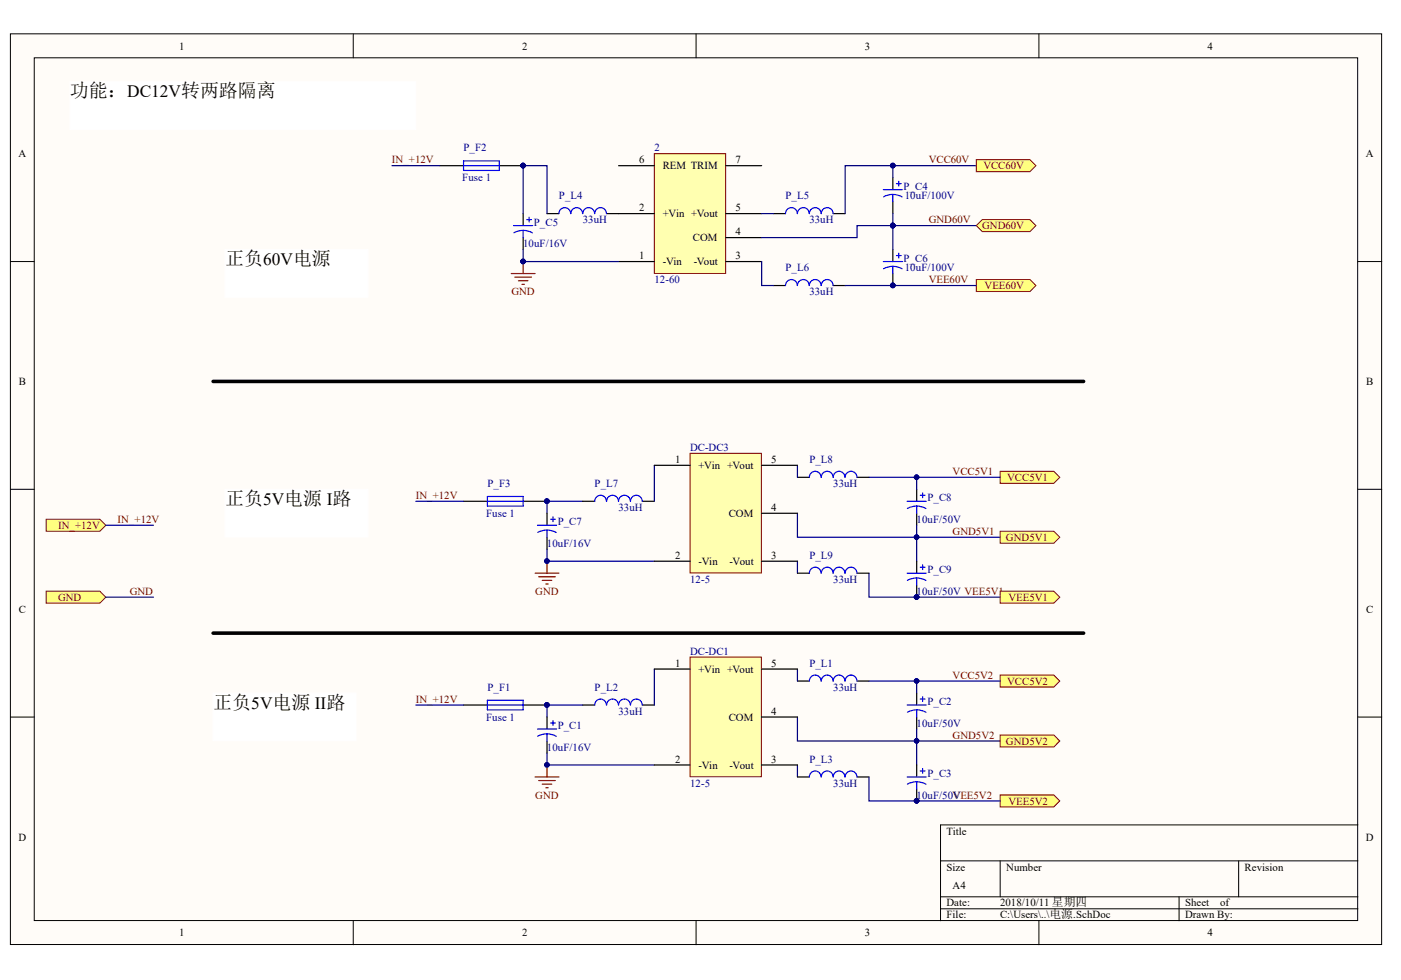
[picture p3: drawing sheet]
<svg xmlns="http://www.w3.org/2000/svg" width="289mm" height="202mm" viewBox="0 0 289 202" stroke-linecap="round" stroke-linejoin="round" font-family="sans-serif">
<defs><g id="words">
<g font-size="3.9">
<text x="14.4" y="20.1">功能：DC12V转两路隔离</text>
<text x="46.4" y="54.6">正负60V电源</text>
<text x="46.4" y="104.1">正负5V电源 I路</text>
<text x="43.9" y="146.2">正负5V电源 II路</text>
</g>
<g font-size="2.2">
<text x="36.9" y="10.2">1</text>
<text x="107.7" y="10.2">2</text>
<text x="178.4" y="10.2">3</text>
<text x="249.1" y="10.2">4</text>
<text x="3.8" y="32.5">A</text>
<text x="131.8" y="33.7">6</text>
<text x="136.7" y="34.9">REM TRIM</text>
<text x="151.7" y="33.7">7</text>
<text x="281.7" y="32.5">A</text>
<text x="131.8" y="43.6">2</text>
<text x="136.7" y="44.8">+Vin +Vout</text>
<text x="151.7" y="43.6">5</text>
<text x="131.8" y="53.5">1</text>
<text x="142.9" y="49.8">COM</text>
<text x="151.7" y="48.5">4</text>
<text x="151.7" y="53.5">3</text>
<text x="136.7" y="54.7">-Vin</text>
<text x="143.1" y="54.7">-Vout</text>
<text x="3.9" y="79.4">B</text>
<text x="281.8" y="79.4">B</text>
<text x="139.2" y="95.5">1</text>
<text x="159.1" y="95.5">5</text>
<text x="144" y="96.7">+Vin +Vout</text>
<text x="150.3" y="106.6">COM</text>
<text x="159.1" y="105.4">4</text>
<text x="139.2" y="115.3">2</text>
<text x="144" y="116.5">-Vin</text>
<text x="150.5" y="116.5">-Vout</text>
<text x="159.1" y="115.3">3</text>
<text x="3.9" y="126.4">C</text>
<text x="281.8" y="126.4">C</text>
<text x="139.2" y="137.5">1</text>
<text x="159.1" y="137.5">5</text>
<text x="144" y="138.8">+Vin +Vout</text>
<text x="150.3" y="148.6">COM</text>
<text x="159.1" y="147.4">4</text>
<text x="139.2" y="157.3">2</text>
<text x="144" y="158.6">-Vin</text>
<text x="150.5" y="158.6">-Vout</text>
<text x="159.1" y="157.3">3</text>
<text x="3.8" y="173.4">D</text>
<text x="195.2" y="172.1">Title</text>
<text x="281.7" y="173.4">D</text>
<text x="195.2" y="179.6">Size</text>
<text x="207.5" y="179.6">Number</text>
<text x="256.7" y="179.6">Revision</text>
<text x="196.4" y="183.3">A4</text>
<text x="195.2" y="187">Date:</text>
<text x="195.2" y="189.5">File:</text>
<text x="206.2" y="187">2018/10/11 星期四</text>
<text x="206.2" y="189.5">C:\Users\..\电源.SchDoc</text>
<text x="244.4" y="187">Sheet</text>
<text x="244.4" y="189.5">Drawn By:</text>
<text x="251.6" y="187">of</text>
<text x="36.9" y="193.2">1</text>
<text x="107.7" y="193.2">2</text>
<text x="178.4" y="193.2">3</text>
<text x="249.1" y="193.2">4</text>
</g>
<g font-size="2.2" fill="#800000">
<text x="80.8" y="33.7">IN_+12V</text>
<text x="191.5" y="33.7">VCC60V</text>
<text x="202.8" y="34.9">VCC60V</text>
<text x="191.5" y="46.1">GND60V</text>
<text x="202.5" y="47.3">GND60V</text>
<text x="191.5" y="58.4">VEE60V</text>
<text x="203" y="59.6">VEE60V</text>
<text x="105.5" y="60.9">GND</text>
<text x="196.4" y="98">VCC5V1</text>
<text x="207.7" y="99.2">VCC5V1</text>
<text x="24.3" y="107.9">IN_+12V</text>
<text x="85.8" y="102.9">IN_+12V</text>
<text x="12" y="109.1">IN_+12V</text>
<text x="196.4" y="110.3">GND5V1</text>
<text x="207.5" y="111.6">GND5V1</text>
<text x="12" y="123.9">GND</text>
<text x="26.7" y="122.7">GND</text>
<text x="110.4" y="122.7">GND</text>
<text x="208" y="123.9">VEE5V1</text>
<text x="196.4" y="140">VCC5V2</text>
<text x="207.7" y="141.2">VCC5V2</text>
<text x="85.8" y="144.9">IN_+12V</text>
<text x="196.4" y="152.4">GND5V2</text>
<text x="207.5" y="153.6">GND5V2</text>
<text x="110.4" y="164.7">GND</text>
<text x="196.4" y="164.7">VEE5V2</text>
<text x="208" y="166">VEE5V2</text>
</g>
<g font-size="2.2" fill="#000080">
<text x="95.6" y="31.2">P_F2</text>
<text x="135" y="31.2">2</text>
<text x="95.3" y="37.4">Fuse 1</text>
<text x="115.3" y="41.1">P_L4</text>
<text x="162" y="41.1">P_L5</text>
<text x="186.3" y="39.1">P_C4</text>
<text x="186.6" y="41.1">10uF/100V</text>
<text x="110.1" y="46.5">P_C5</text>
<text x="120.2" y="46.1">33uH</text>
<text x="166.9" y="46.1">33uH</text>
<text x="107.9" y="51">10uF/16V</text>
<text x="186.3" y="54">P_C6</text>
<text x="135" y="58.4">12-60</text>
<text x="162" y="55.9">P_L6</text>
<text x="186.6" y="55.9">10uF/100V</text>
<text x="166.9" y="60.9">33uH</text>
<text x="142.3" y="93">DC-DC3</text>
<text x="166.9" y="95.5">P_L8</text>
<text x="100.5" y="100.4">P_F3</text>
<text x="122.6" y="100.4">P_L7</text>
<text x="171.8" y="100.4">33uH</text>
<text x="100.3" y="106.6">Fuse 1</text>
<text x="127.6" y="105.4">33uH</text>
<text x="189" y="107.9">10uF/50V</text>
<text x="191.3" y="103.4">P_C8</text>
<text x="112.8" y="112.8">10uF/16V</text>
<text x="115" y="108.4">P_C7</text>
<text x="166.9" y="115.3">P_L9</text>
<text x="191.3" y="118.2">P_C9</text>
<text x="142.3" y="120.2">12-5</text>
<text x="171.8" y="120.2">33uH</text>
<text x="189" y="122.7">10uF/50V VEE5V1</text>
<text x="142.3" y="135.1">DC-DC1</text>
<text x="166.9" y="137.5">P_L1</text>
<text x="100.5" y="142.5">P_F1</text>
<text x="122.6" y="142.5">P_L2</text>
<text x="171.8" y="142.5">33uH</text>
<text x="100.3" y="148.6">Fuse 1</text>
<text x="127.6" y="147.4">33uH</text>
<text x="189" y="149.9">10uF/50V</text>
<text x="191.3" y="145.4">P_C2</text>
<text x="112.8" y="154.8">10uF/16V</text>
<text x="115" y="150.4">P_C1</text>
<text x="166.9" y="157.3">P_L3</text>
<text x="191.3" y="160.3">P_C3</text>
<text x="142.3" y="162.3">12-5</text>
<text x="171.8" y="162.3">33uH</text>
<text x="189" y="164.7">10uF/50V</text>
</g>
</g></defs>
<g fill="#fffcf8" stroke="#000" stroke-width=".21">
<path d="M2.1 7h282.8v187.8h-282.8z"/>
<path d="M7.1 11.9h272.9v178h-272.9z"/>
</g>
<g fill="none" stroke="#000" stroke-width=".21">
<path d="M72.8 7v4.9M143.5 7v4.9M214.3 7v4.9M2.1 54h5M280 54h5M2.1 100.9h5M280 100.9h5M2.1 147.9h5M280 147.9h5M194 177.6h86M206.3 177.6v7.4M255.4 177.6v7.4"/>
<path d="M280 170.2h-86v19.7M72.8 189.9v5M143.5 189.9v5M194 185h86M194 187.5h86M214.3 189.9v5M243.1 185v4.9"/>
</g>
<path d="M9.5 107.1h11.1l1.2 1.2-1.2 1.3h-11.1z" fill-rule="evenodd" fill="#ffff80" stroke="#800000" stroke-width=".21"/>
<g fill="#fff" stroke="#fff" stroke-width=".21">
<path d="M14.4 16.9h71.3v9.8h-71.3z"/>
<path d="M46.4 51.5h29.5v9.8h-29.5z"/>
</g>
<path d="M21.8 108.3h9.9M112.8 113.3v2.5h22.1M120.2 103.4h-7.4v2.5M164.5 115.8v2.4M179.2 118.2v5h27.1M206.3 110.8h-17.3v5" fill="none" stroke="#000080" stroke-width=".25"/>
<g fill="#000080" stroke="#000080" stroke-width=".21">
<circle cx="112.8" cy="103.4" r=".47"/>
<circle cx="112.8" cy="115.7" r=".47"/>
<circle cx="189" cy="110.8" r=".47"/>
<circle cx="189" cy="123.2" r=".47"/>
</g>
<path d="M110.4 118.2h4.9M111.1 119h3.4M111.8 119.7h2M112.8 115.8v2.4M112.6 120.5h.5" fill="none" stroke="#800000" stroke-width=".25"/>
<g fill="#ffff80" stroke="#800000" stroke-width=".21">
<path d="M206.3 97.2h11l1.3 1.3-1.3 1.2h-11z" fill-rule="evenodd"/>
<path d="M206.3 121.9h11l1.3 1.3-1.3 1.2h-11z" fill-rule="evenodd"/>
<path d="M206.3 109.6h11l1.3 1.2-1.3 1.3h-11z" fill-rule="evenodd"/>
<path d="M9.5 121.9h11.1l1.2 1.3-1.2 1.2h-11.1z" fill-rule="evenodd"/>
</g>
<path d="M134.9 96v7.4M164.5 96v2.5M179.2 98.5h27.1M189 98.5v2.4M85.8 103.4h9.8M164.5 105.9v4.9h24.5v-2.5M21.8 123.2h9.9" fill="none" stroke="#000080" stroke-width=".25"/>
<g fill="none" stroke="#000" stroke-width=".25">
<path d="M164.5 98.5h2.4M176.7 98.5h2.5M95.6 103.4h4.9M107.9 103.4h4.9M112.8 105.9v2.4M112.8 110.8v2.5M120.2 103.4h2.4M132.5 103.4h2.4M164.5 118.2h2.4M176.7 118.2h2.5M189 100.9v2.5M189 105.9v2.4"/>
<path d="M189 115.8v2.4M189 120.7v2.5"/>
</g>
<g fill="none" stroke="#00f" stroke-width=".25">
<path d="M169.3 98.5a1.21 1.21 0 0 0-1.2-1.3 1.21 1.21 0 0 0-1.2 1.3M171.8 98.5a1.22 1.22 0 0 0-1.2-1.3 1.22 1.22 0 0 0-1.2 1.3M174.2 98.5a1.21 1.21 0 0 0-1.2-1.3 1.21 1.21 0 0 0-1.2 1.3M176.7 98.5a1.22 1.22 0 0 0-1.2-1.3 1.22 1.22 0 0 0-1.2 1.3M100.5 103.4h7.4M100.5 102.4h7.4v2h-7.4zM110.8 108.3h4M112.8 109.3l1.2 .2 .7 .3M112.8 109.3l-.8 .1-1.1 .4M112.8 109.3v1.5M113.5 107.1h1M114 106.6v1"/>
<path d="M125.1 103.4a1.21 1.21 0 0 0-1.2-1.2 1.21 1.21 0 0 0-1.3 1.2M130 103.4a1.23 1.23 0 0 0-1.2-1.2 1.23 1.23 0 0 0-1.3 1.2 1.22 1.22 0 0 0-1.2-1.2 1.22 1.22 0 0 0-1.2 1.2M132.4 103.4a1.21 1.21 0 0 0-1.2-1.2 1.21 1.21 0 0 0-1.2 1.2M169.3 118.2a1.21 1.21 0 0 0-1.2-1.2 1.21 1.21 0 0 0-1.2 1.2M171.8 118.2a1.22 1.22 0 0 0-1.2-1.2 1.22 1.22 0 0 0-1.2 1.2M174.2 118.2a1.21 1.21 0 0 0-1.2-1.2 1.21 1.21 0 0 0-1.2 1.2M176.7 118.2a1.22 1.22 0 0 0-1.2-1.2 1.22 1.22 0 0 0-1.2 1.2M187.1 103.4h3.9M187.1 118.2h3.9M189 104.4l.8 .1 1.2 .4M189 104.4l-1.1 .2-.8 .3M189 119.2l1.2 .2 .8 .3"/>
<path d="M189 119.2l-.8 .1-1.1 .4M189 104.4v1.5M189 119.2v1.5M189.8 102.2h1M189.8 117h1M190.3 101.7v1M190.3 116.5v1"/>
</g>
<g fill="#000080" stroke="#000080" stroke-width=".21">
<circle cx="189" cy="123.2" r=".47"/>
<circle cx="112.8" cy="103.4" r=".47"/>
<circle cx="189" cy="98.4" r=".47"/>
<circle cx="189" cy="110.8" r=".47"/>
</g>
<path d="M142.3 93.5h14.7v24.7h-14.7z" fill="#ffffb0" stroke="#800000" stroke-width=".21"/>
<g fill="none" stroke="#000" stroke-width=".25">
<path d="M90.7 34.2h4.9M103 34.2h4.9M184.1 36.6v2.5M107.9 44.1v2.4M107.9 49v2.5M112.8 44.1h2.5M125.1 44.1h2.5M159.5 44.1h2.5M159.5 58.9h2.5M171.8 44.1h2.5M171.8 58.9h2.5M184.1 41.6v2.5"/>
<path d="M184.1 51.5v2.5M184.1 56.4v2.5M134.9 96h7.4M157.1 96h7.4M134.9 115.8h7.4M157.1 105.9h7.4M157.1 115.8h7.4"/>
</g>
<path d="M46.4 100.9h29.5v9.9h-29.5z" fill="#fff" stroke="#fff" stroke-width=".21"/>
<path d="M44 78.7h179.5M44 130.6h179.5" fill="none" stroke="#000" stroke-width=".74"/>
<g fill="none" stroke="#00f" stroke-width=".25">
<path d="M95.6 33.2h7.4v2h-7.4zM95.6 34.2h7.4M182.2 39.1h3.9M184.9 37.9h.9M185.4 37.4v1M105.9 46.5h4M107.9 47.5l1.2 .2 .7 .3M107.9 47.5l-.8 .1-1.1 .4M107.9 47.5v1.5M108.6 45.3h1M109.1 44.8v1M117.7 44.1a1.21 1.21 0 0 0-1.2-1.3 1.21 1.21 0 0 0-1.2 1.3"/>
<path d="M120.1 44.1a1.21 1.21 0 0 0-1.2-1.3 1.21 1.21 0 0 0-1.2 1.3M122.6 44.1a1.22 1.22 0 0 0-1.2-1.3 1.22 1.22 0 0 0-1.2 1.3M125.1 44.1a1.21 1.21 0 0 0-1.2-1.3 1.21 1.21 0 0 0-1.3 1.3M164.4 44.1a1.22 1.22 0 0 0-1.2-1.3 1.22 1.22 0 0 0-1.2 1.3M164.4 58.9a1.22 1.22 0 0 0-1.2-1.2 1.22 1.22 0 0 0-1.2 1.2M169.3 44.1a1.22 1.22 0 0 0-1.2-1.3 1.22 1.22 0 0 0-1.2 1.3 1.22 1.22 0 0 0-1.2-1.3 1.22 1.22 0 0 0-1.2 1.3M169.3 58.9a1.22 1.22 0 0 0-1.2-1.2 1.22 1.22 0 0 0-1.2 1.2 1.22 1.22 0 0 0-1.2-1.2 1.22 1.22 0 0 0-1.2 1.2M171.8 44.1a1.22 1.22 0 0 0-1.2-1.3 1.22 1.22 0 0 0-1.2 1.3M171.8 58.9a1.22 1.22 0 0 0-1.2-1.2 1.22 1.22 0 0 0-1.2 1.2M182.2 54h3.9M184.1 40.1l.8 .1 1.1 .4M184.1 40.1l-.8 .1-1.1 .4"/>
<path d="M184.1 54.9l1.2 .2 .7 .3M184.1 54.9l-1.2 .2-.7 .3M184.1 40.1v1.5M184.1 54.9v1.5M184.9 52.7h.9M185.4 52.2v1"/>
</g>
<path d="M105.4 56.4h5M106.2 57.2h3.4M106.9 57.9h2M107.6 58.6h.5M107.9 54v2.4" fill="none" stroke="#800000" stroke-width=".25"/>
<g fill="#000080" stroke="#000080" stroke-width=".21">
<circle cx="107.9" cy="53.9" r=".47"/>
<circle cx="107.9" cy="34.1" r=".47"/>
<circle cx="184.1" cy="58.9" r=".47"/>
<circle cx="184.1" cy="34.1" r=".47"/>
</g>
<path d="M80.8 34.2h9.9M107.9 34.2v9.9M184.1 34.2h17.2" fill="none" stroke="#000080" stroke-width=".25"/>
<path d="M134.9 31.7h14.7v24.7h-14.7z" fill="#ffffb0" stroke="#800000" stroke-width=".21"/>
<path d="M127.6 34.2h7.3M149.7 34.2h7.4M127.6 44.1h7.3M127.6 54h7.3M149.7 44.1h7.4M149.7 49h7.4M149.7 54h7.4" fill="none" stroke="#000" stroke-width=".25"/>
<path d="M107.9 34.2h4.9v9.9M184.1 36.6v-2.4h-9.8v9.9M107.9 51.5v2.5h19.7M157.1 54v4.9h2.4M157.1 44.1h2.4M184.1 44.1v7.4M201.3 46.5h-24.6v2.5h-19.6M112.8 155.3v2.5h22.1M120.2 145.4h-7.4v2.5M164.5 157.8v2.5M206.3 152.8h-17.3v5" fill="none" stroke="#000080" stroke-width=".25"/>
<g fill="#000080" stroke="#000080" stroke-width=".21">
<circle cx="107.9" cy="53.9" r=".47"/>
<circle cx="107.9" cy="34.1" r=".47"/>
<circle cx="184.1" cy="34.1" r=".47"/>
<circle cx="184.1" cy="46.5" r=".48"/>
<circle cx="112.8" cy="145.4" r=".47"/>
<circle cx="112.8" cy="157.8" r=".47"/>
<circle cx="189" cy="152.8" r=".47"/>
</g>
<path d="M112.8 157.8v2.5M110.4 160.3h4.9M111.1 161h3.4M111.8 161.7h2M112.6 162.5h.5" fill="none" stroke="#800000" stroke-width=".25"/>
<g fill="#ffff80" stroke="#800000" stroke-width=".21">
<path d="M206.3 139.2h11l1.3 1.3-1.3 1.2h-11z" fill-rule="evenodd"/>
<path d="M206.3 164h11l1.3 1.2-1.3 1.2h-11z" fill-rule="evenodd"/>
<path d="M206.3 151.6h11l1.3 1.2-1.3 1.3h-11z" fill-rule="evenodd"/>
</g>
<g fill="none" stroke="#000" stroke-width=".25">
<path d="M95.6 145.4h4.9M107.9 145.4h4.9M112.8 147.9v2.5M112.8 152.8v2.5M120.2 145.4h2.4M132.5 145.4h2.4M164.5 140.5h2.4M176.7 140.5h2.5M189 143v2.4M189 147.9v2.5M189 157.8v2.5M164.5 160.3h2.4"/>
<path d="M176.7 160.3h2.5M189 162.7v2.5"/>
</g>
<g fill="none" stroke="#00f" stroke-width=".25">
<path d="M100.5 145.4h7.4M100.5 144.4h7.4v2h-7.4zM110.8 150.4h4M112.8 151.4h.8l1.1 .5M112.8 151.4l-1.2 .1-.7 .4M112.8 151.4v1.4M113.5 149.1h1M114 148.6v1M125.1 145.4a1.21 1.21 0 0 0-1.2-1.2 1.21 1.21 0 0 0-1.3 1.2M130 145.4a1.23 1.23 0 0 0-1.2-1.2 1.23 1.23 0 0 0-1.3 1.2 1.22 1.22 0 0 0-1.2-1.2 1.22 1.22 0 0 0-1.2 1.2M132.4 145.4a1.21 1.21 0 0 0-1.2-1.2 1.21 1.21 0 0 0-1.2 1.2M169.3 140.5a1.21 1.21 0 0 0-1.2-1.3 1.21 1.21 0 0 0-1.2 1.3"/>
<path d="M171.8 140.5a1.22 1.22 0 0 0-1.2-1.3 1.22 1.22 0 0 0-1.2 1.3M174.2 140.5a1.21 1.21 0 0 0-1.2-1.3 1.21 1.21 0 0 0-1.2 1.3M176.7 140.5a1.22 1.22 0 0 0-1.2-1.3 1.22 1.22 0 0 0-1.2 1.3M187.1 145.4h3.9M189 146.4l1.2 .2 .8 .3M189 146.4l-.8 .1-1.1 .4M189 146.4v1.5M189.8 144.2h1M189.8 159h1M190.3 143.7v1M190.3 158.5v1M169.3 160.3a1.21 1.21 0 0 0-1.2-1.3 1.21 1.21 0 0 0-1.2 1.3"/>
<path d="M171.8 160.3a1.22 1.22 0 0 0-1.2-1.3 1.22 1.22 0 0 0-1.2 1.3M174.2 160.3a1.21 1.21 0 0 0-1.2-1.3 1.21 1.21 0 0 0-1.2 1.3M176.7 160.3a1.22 1.22 0 0 0-1.2-1.3 1.22 1.22 0 0 0-1.2 1.3M187.1 160.3h3.9M189 161.3h.8l1.2 .5M189 161.3h-.8l-1.1 .4M189 161.3v1.4"/>
</g>
<g fill="#000080" stroke="#000080" stroke-width=".21">
<circle cx="189" cy="165.2" r=".47"/>
<circle cx="112.8" cy="145.4" r=".47"/>
<circle cx="189" cy="140.5" r=".47"/>
<circle cx="189" cy="152.8" r=".47"/>
</g>
<path d="M134.9 138v7.4M164.5 138v2.5M85.8 145.4h9.8M164.5 147.9v4.9h24.5v-2.4M179.2 140.5h27.1M189 140.5v2.5" fill="none" stroke="#000080" stroke-width=".25"/>
<path d="M142.3 135.5h14.7v24.7h-14.7z" fill="#ffffb0" stroke="#800000" stroke-width=".21"/>
<path d="M134.9 138h7.4M157.1 138h7.4M134.9 157.8h7.4M157.1 147.9h7.4M157.1 157.8h7.4" fill="none" stroke="#000" stroke-width=".25"/>
<path d="M44 143h29.4v9.8h-29.4z" fill="#fff" stroke="#fff" stroke-width=".21"/>
<path d="M179.2 160.3v4.9h27.1" fill="none" stroke="#000080" stroke-width=".25"/>
<circle cx="189" cy="165.2" r=".47" fill="#000080" stroke="#000080" stroke-width=".21"/>
<g fill="#ffff80" stroke="#800000" stroke-width=".21">
<path d="M201.3 32.9h11.1l1.2 1.3-1.2 1.2h-11.1z" fill-rule="evenodd"/>
<path d="M201.3 57.7h11.1l1.2 1.2-1.2 1.2h-11.1z" fill-rule="evenodd"/>
<path d="M202.6 45.3h9.8l1.2 1.2-1.2 1.3h-9.8l-1.3-1.3z" fill-rule="evenodd"/>
</g>
<path d="M174.3 58.9h27" fill="none" stroke="#000080" stroke-width=".25"/>
<circle cx="184.1" cy="58.9" r=".47" fill="#000080" stroke="#000080" stroke-width=".21"/>
<use href="#words"/>
</svg>
